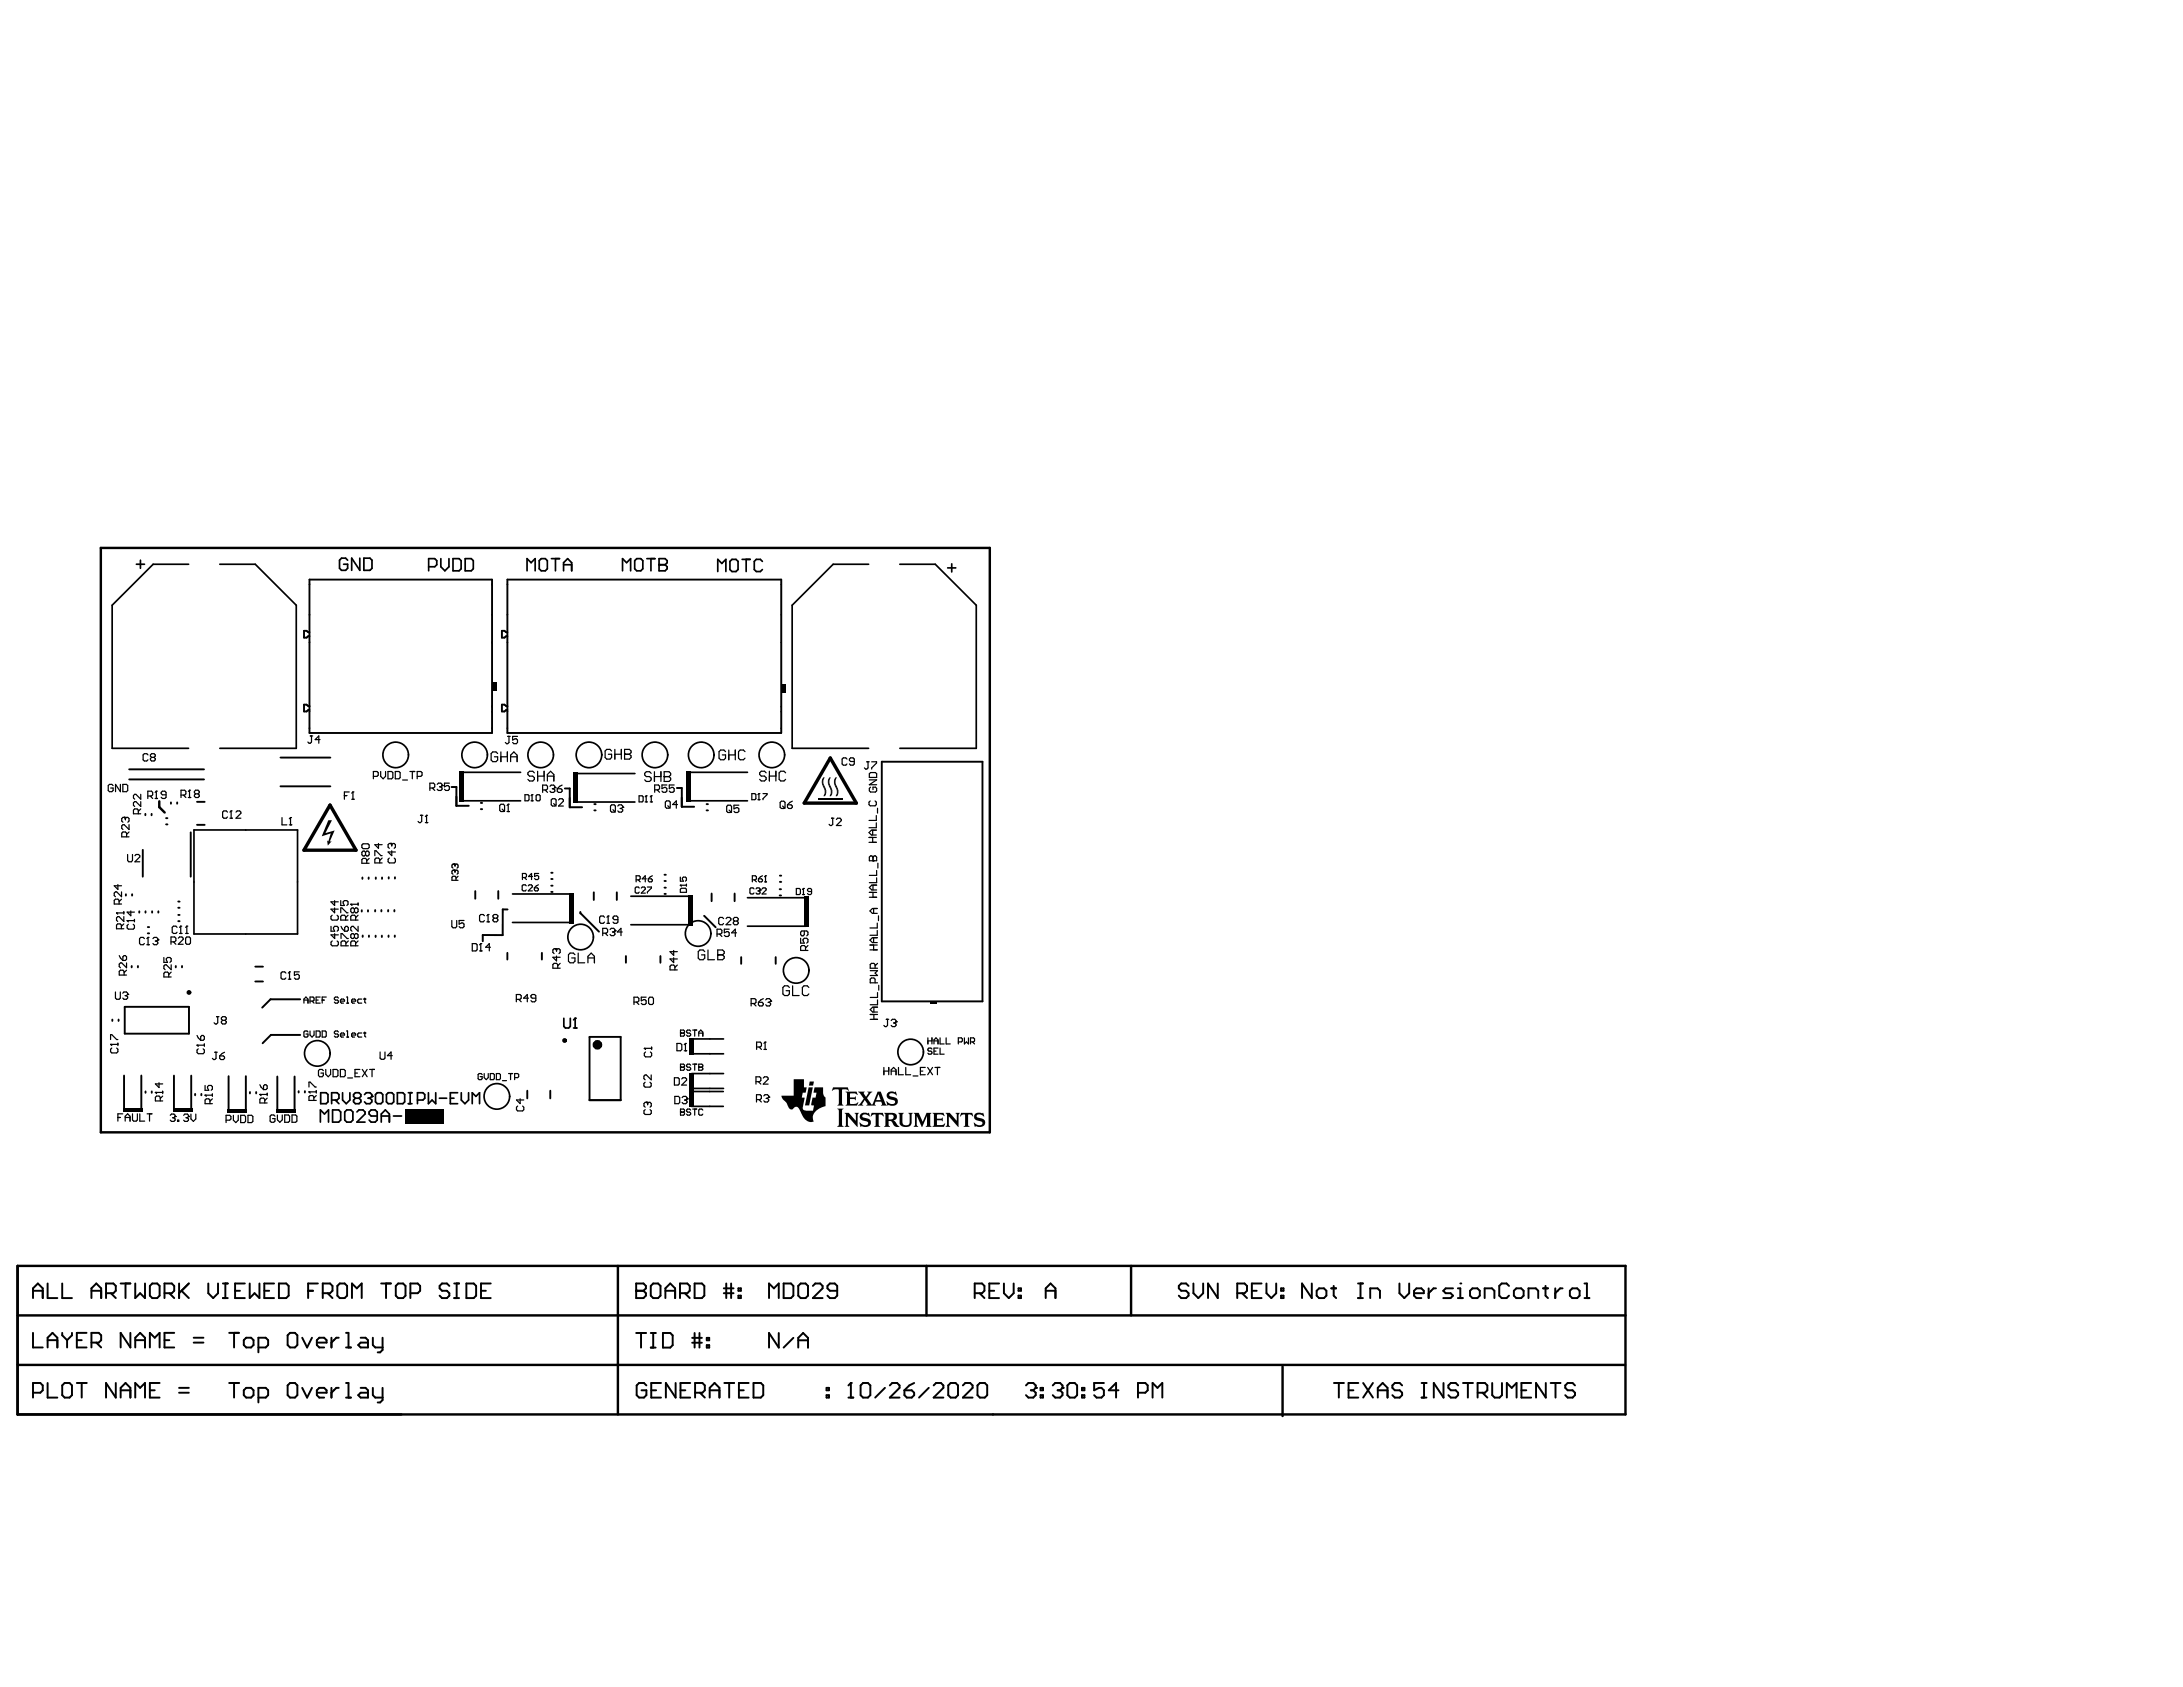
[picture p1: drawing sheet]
<svg xmlns="http://www.w3.org/2000/svg" width="279mm" height="216mm" viewBox="0 0 279 216" stroke-linecap="round" stroke-linejoin="round" font-family="sans-serif">
<g fill="none" stroke="#000" stroke-width=".31">
<path d="M12.9 70.1h113.8v74.8h-113.8zM20.4 102.6v.7l.7 .7M2.2 162v19h205.8v-19h-205.7v19M2.2 174.7h205.8M2.2 168.3h205.8M79.1 162v19M118.6 162v6.3M144.8 162v6.3M164.2 174.9v6.3"/>
<circle cx="24.2" cy="127" r=".15"/>
<circle cx="72.3" cy="133.2" r=".15"/>
</g>
<g fill="none" stroke="#000" stroke-width=".25">
<path d="M39.6 74.2h23.4v19.6h-23.4zM64.9 74.2h35.1v19.6h-35.1zM16.5 99.7h9.6M16.5 98.5h9.6M35.9 97h6.4M39.6 90.4h-.1l-.3-.2h-.3v.9h.3l.3-.2h.1M39.6 80.9h-.1l-.3-.2h-.3v.9h.3l.3-.2h.1M64.9 90.4h-.1l-.2-.2h-.4v.9h.4l.2-.2h.1M64.9 80.9h-.1l-.2-.2h-.4v.9h.4l.2-.2h.1M112.9 97.5h12.8v30.7h-12.8zM16.1 114.4v.2M16.9 114.4v.2"/>
<path d="M17.8 116.6v.2M18.3 108.8v3.4M18.6 104.2v.1M18.6 116.6v.2M18.9 119.4h.2M18.9 118.7h.2M19.4 104.2v.1M19.5 116.6v.2M20.3 116.6v.2M21.3 104.7h.1M21.3 105.5h.1M21.9 102.7v.2"/>
<path d="M22.7 102.7v.2M22.8 117.9h.2M22.8 117.1h.2M22.8 115.4h.2M22.8 116.2h.2M24.4 106.5v5.7M25.2 105.6h1M25.2 102.6h1M35.9 100.6h6.4M46.3 116.5v.2M46.4 112.3v.2M46.4 119.7v.2"/>
<path d="M47.1 116.5v.2M47.2 112.3v.2M47.2 119.7v.2M48 116.5v.1M48.1 119.7v.2M48.1 112.3v.2M48.8 116.5v.1M48.9 119.7v.2M48.9 112.3v.2M49.7 116.5v.1M49.7 119.7v.2M49.8 112.3v.1"/>
<path d="M50.5 116.5v.1M50.5 119.7v.2M50.5 112.3v.1M57.8 100.7h.6v2.4h1.6M60.8 114v1M61.5 102.8h.2M61.5 103.6h.2M63.8 114v1M65 116.4h-.7v3.3h-2.5v.8M70.6 114.1h.1M70.6 113.3h.1M70.6 112.5h.1"/>
<path d="M70.6 111.7h.1M72.3 100.9h.6v2.4h1.6M74.3 116.7v.2M74.3 116.9l2.4 2.3M76 114.2v1M76.1 102.9h.1M76.1 103.7h.1M78.9 114.2v1M85 114.4h.2M85 112.7h.2M85 112h.2M85 113.6h.2"/>
<path d="M86.6 100.8h.7v2.5h1.5M90.1 117.2l1.5 1.5M90.4 102.9h.2M90.4 103.7h.2M91.1 114.4v.9M94 114.4v.9M99.8 114.6h.2M99.8 113.8h.2M99.8 112.9h.2M99.8 112.1h.2M14.4 130.5v.2M15.2 130.5v.2"/>
<path d="M15.9 137.6v4.6M16 128.9h8.2v3.4h-8.2zM16.9 123.6v.2M17.7 123.6v.2M18.1 137.6v4.6M18.6 139.7v.2M19.4 139.7v.2M22.3 137.7v4.5M22.5 123.6v.2M23.3 123.6v.2M24.5 137.7v4.5M25 140v.2"/>
<path d="M25.8 140v.2M29.3 137.7v4.6M31.5 137.7v4.6M32 139.8v.1M32.7 125.6h1M32.7 123.7h1M32.8 139.8v.1M35.5 137.8v4.5M37.7 137.8v4.5M38.2 139.6v.2M38.4 132.4h-3.7l-1.1 1.1M38.4 127.9h-3.8l-1 1.1"/>
<path d="M39 139.6v.2M64.9 121.9v.9M67.5 139.6v1M69.4 121.9v.9M70.4 139.6v1M75.5 132.7h3.9v8.1h-3.9zM80.1 122.4v.8M84.5 122.4v.8M94.9 122.5v.8M99.3 122.5v.8M4.2 165.2h1.3M4.2 166.1v-1.2l.6-.6 .7 .6v1.2"/>
<path d="M4.2 170.6v1.8h1.3M4.2 178.2h1l.3-.3v-.6l-.3-.3h-1v1.9M6.1 164.3v1.8h1.2M6.1 172.4v-1.2l.6-.6 .6 .6v1.2M6.1 177v1.9h1.2M6.1 171.5h1.2M8 177.3l.3-.3h.6l.3 .3v1.3l-.3 .3h-.6l-.3-.3zM8 164.3v1.8h1.2M8 170.6v.3l.6 .6M8.6 171.5v.9M9.2 170.6v.3l-.6 .6M9.8 177h1.3"/>
<path d="M9.8 171.5h.7M10.5 177v1.9M11.1 170.6h-1.3v1.8h1.3M11.7 165.2h1.2M11.7 171.8h.9l.3-.3v-.6l-.3-.3h-.9v1.8M11.7 166.1v-1.2l.6-.6 .6 .6v1.2M12.3 171.8l.6 .6M13.6 165.5h.9l.3-.3v-.6l-.3-.3h-.9v1.8M14.2 165.5l.6 .6M14.8 177v1.9l-1.2-1.9v1.9M15.4 178.9v-1.3l.7-.6 .6 .6v1.3M15.4 177.9h1.3"/>
<path d="M15.4 164.3h1.3M16.1 164.3v1.8M16.7 170.6v1.8l-1.3-1.8v1.8M17.3 164.3v1.8l.6-.6 .7 .6v-1.8M17.3 172.4v-1.2l.6-.6 .7 .6v1.2M17.3 178.9v-1.9l.6 .6 .7-.6v1.9M17.3 171.5h1.3M19.2 177.9h.6M19.2 164.6l.3-.3h.6l.3 .3v1.2l-.3 .3h-.6l-.3-.3zM19.2 172.4v-1.8l.6 .6 .6-.6v1.8M20.4 177h-1.2v1.9h1.2M21.1 165.5h.9l.3-.3v-.6l-.3-.3h-.9v1.8"/>
<path d="M21.1 171.5h.6M21.7 165.5l.6 .6M22.3 170.6h-1.2v1.8h1.2M22.9 178.2h1.3M22.9 177.6h1.3M22.9 164.3v1.8M23.2 165.2l1 .9M24.2 164.3l-1.3 1.2M24.8 171.8h1.2M24.8 171.2h1.2M26.7 164.3v1.2l.6 .6 .6-.6v-1.2M28.5 166.1h.7"/>
<path d="M28.5 164.3h.7M28.8 164.3v1.8M29.3 177h1.3M29.3 170.6h1.3M30 170.6v1.8M30 177v1.9M30.1 165.2h.6M31.2 177.9l.3-.3h.6l.3 .3v.7l-.3 .3h-.6l-.3-.3zM31.2 171.5l.3-.3h.6l.3 .3v.6l-.3 .3h-.6l-.3-.3zM31.3 164.3h-1.2v1.8h1.2M32 164.3v1.8l.6-.6 .6 .6v-1.8M33.1 178.9h.9l.3-.3v-.7l-.3-.3h-.9v1.9"/>
<path d="M33.1 172.4h.9l.3-.3v-.6l-.3-.3h-.9v1.9M33.8 165.2h.7M35.1 164.3h-1.3v1.8h1.3M35.7 164.3h.9l.3 .3v1.2l-.3 .3h-.9zM36.8 177.3l.3-.3h.6l.4 .3v1.3l-.4 .3h-.6l-.3-.3zM36.8 170.9l.3-.3h.6l.4 .3v1.2l-.4 .3h-.6l-.3-.3zM38.7 177.6l.6 1.3 .6-1.3M38.7 171.2l.6 1.2 .6-1.2M39.4 165.2h.7M40.6 178.2h1.2v-.3l-.3-.3h-.6l-.3 .3v.7l.3 .3h.6M40.6 171.8h1.2v-.3l-.3-.3h-.6l-.3 .3v.6l.3 .3h.6M40.7 164.3h-1.3v1.8"/>
<path d="M41.3 165.5h.9l.4-.3v-.6l-.4-.3h-.9v1.8M41.9 165.5l.7 .6M42.4 171.2v1.2M42.4 177.6v1.3M43.2 164.6l.3-.3h.6l.3 .3v1.2l-.3 .3h-.6l-.3-.3zM43.4 177.6h-.4l-.6 .6M43.4 171.2h-.4l-.6 .6M44.3 177h.3v1.9M44.3 178.9h.6M44.3 172.4h.6M44.3 170.6h.3v1.8M45 166.1v-1.8l.7 .6 .6-.6v1.8"/>
<path d="M46.2 177.6h.6l.3 .3v1h-.9l-.4-.3 .4-.4h.9M46.2 171.2h.6l.3 .3v.9h-.9l-.4-.3 .4-.3h.9M47.7 177.6v1l.3 .3h1M47.7 171.2v.9l.3 .3h1M48.8 164.3h1.2M49 171.2v1.6l-.3 .3h-.4M49 177.6v1.6l-.3 .3h-.4M49.4 164.3v1.8M50.7 164.6l.3-.3h.6l.3 .3v1.2l-.3 .3h-.6l-.3-.3zM52.5 165.5h1l.3-.3v-.6l-.3-.3h-1v1.8M57.5 164.6l-.3-.3h-.6l-.3 .3v.3l.3 .3h.6l.3 .3v.3l-.3 .3h-.6l-.3-.3M58.1 166.1h.7"/>
<path d="M58.1 164.3h.7M58.4 164.3v1.8M59.7 164.3h.9l.3 .3v1.2l-.3 .3h-.9zM61.6 165.2h.6M62.8 164.3h-1.2v1.8h1.2M81.4 165.2h.1M81.4 165.2h1M81.4 164.3h1l.3 .3v.3l-.3 .3 .3 .3v.3l-.3 .3h-1zM81.4 170.6h1.3M82 170.6v1.9M82.7 177.3l-.3-.3h-.6l-.3 .3v1.3l.3 .3h.6l.3-.3v-.7h-.6M83.3 164.6l.3-.3h.6l.3 .3v1.2l-.3 .3h-.6l-.3-.3z"/>
<path d="M83.3 170.6h.6M83.3 172.5h.6M83.4 177.9h.6M83.6 170.6v1.9M84.6 177h-1.2v1.9h1.2M84.9 170.6h.9l.3 .3v1.3l-.3 .3h-.9zM85.2 165.2h1.2M85.2 166.1v-1.2l.6-.6 .6 .6v1.2M86.5 177v1.9l-1.3-1.9v1.9M87 165.5h1l.3-.3v-.6l-.3-.3h-1v1.8M87.1 177.9h.6M87.7 165.5l.6 .6"/>
<path d="M88.3 177h-1.2v1.9h1.2M88.6 171.8h1.2M88.6 171.2h1.2M88.9 164.3h.9l.3 .3v1.2l-.3 .3h-.9zM88.9 170.6v1.9M89 178.2h.9l.3-.3v-.6l-.3-.3h-.9v1.9M89.5 170.6v1.9M89.6 178.2l.6 .7M90.5 171.2h.3v.3h-.3zM90.5 172.2h.3v.3h-.3zM90.8 177.9h1.3M90.8 178.9v-1.3l.7-.6 .6 .6v1.3"/>
<path d="M92.6 165.5h1.3M92.6 164.9h1.3M92.7 177h1.2M93 164.3v1.8M93.3 177v1.9M93.6 164.3v1.8M94.5 164.9h.3v.3h-.3zM94.5 165.8h.3v.3h-.3zM94.6 177.9h.6M95.8 177h-1.2v1.9h1.2M96.4 177h1l.3 .3v1.3l-.3 .3h-1zM98.4 166.1v-1.8l.7 .6 .6-.6v1.8"/>
<path d="M99.7 170.6v1.9l-1.3-1.9v1.9M100.3 164.3h.9l.3 .3v1.2l-.3 .3h-.9zM101.5 171.2l-1.2 1.3M102.2 164.6l.3-.3h.6l.3 .3v1.2l-.3 .3h-.6l-.3-.3zM102.2 172.5v-1.3l.6-.6 .6 .6v1.3M102.2 171.5h1.2M104 164.6l.3-.3h.7l.3 .3v.3l-1.3 1.2h1.3M105.8 178.6h.3v.3h-.3zM105.8 177.6h.3v.3h-.3zM107.2 165.2h-1l-.3-.3v-.3l.3-.3h.6l.4 .3v1.2l-.4 .3h-.6l-.3-.3M108.6 178.9h.6M108.9 177h.1"/>
<path d="M108.9 177v1.9M108.9 177l-.3 .3M110.1 177.3l.4-.3h.6l.3 .3v1.3l-.3 .3h-.6l-.4-.3zM113.3 177.6l-1.3 1.3M113.9 177.3l.3-.3h.6l.3 .3v.3l-1.2 1.3h1.2M115.8 177.9h.9l.3 .3v.4l-.3 .3h-.6l-.3-.3zM117 177l-.6 .3-.6 .6M118.9 177.6l-1.3 1.3M119.5 177.3l.3-.3h.6l.3 .3v.3l-1.2 1.3h1.2M121.4 177.3l.3-.3h.6l.3 .3v1.3l-.3 .3h-.6l-.3-.3zM123.2 177.3l.3-.3h.7l.3 .3v.3l-1.3 1.3h1.3M124.8 165.5h.9l.3-.3v-.6l-.3-.3h-.9v1.8"/>
<path d="M125.1 177.3l.3-.3h.6l.4 .3v1.3l-.4 .3h-.6l-.3-.3zM125.4 165.5l.6 .6M126.6 165.2h.6M127.9 164.3h-1.3v1.8h1.3M128.5 164.3v1.2l.6 .6 .6-.6v-1.2M130.4 164.9h.3v.3h-.3zM130.4 165.8h.3v.3h-.3zM131.3 177.3l.3-.3h.6l.4 .3v.3M131.9 177.9h.3M132.2 177.9l.4 .3v.4l-.4 .3h-.6l-.3-.3M132.6 177.6h.1M132.6 177.6l-.4 .3"/>
<path d="M133.2 178.6h.3v.3h-.3zM133.2 177.6h.3v.3h-.3zM133.8 166.1v-1.2l.7-.6 .6 .6v1.2M133.8 165.2h1.3M134.7 177.3l.4-.3h.6l.3 .3v.3M135.4 177.9h.3M135.7 177.9l.3 .3v.4l-.3 .3h-.6l-.4-.3M136 177.6h.1M136 177.6l-.3 .3M136.6 177.3l.3-.3h.6l.4 .3v1.3l-.4 .3h-.6l-.3-.3zM138.5 178.6h.3v.3h-.3zM138.5 177.6h.3v.3h-.3z"/>
<path d="M141.3 177h-1.3v.9l.7-.3h.3l.3 .3v.7l-.3 .3h-.6l-.4-.3M143.2 177.9h-1.3l.9-.9v1.9M145.6 178.2h1l.3-.3v-.6l-.3-.3h-1v1.9M147.5 178.9v-1.9l.6 .6 .7-.6v1.9M152.1 164.6l-.3-.3h-.6l-.3 .3v.3l.3 .3h.6l.3 .3v.3l-.3 .3h-.6l-.3-.3M152.7 164.3v1.2l.7 .6 .6-.6v-1.2M155.9 164.3v1.8l-1.3-1.8v1.8M158.4 165.5h.9l.3-.3v-.6l-.3-.3h-.9v1.8M159 165.5l.6 .6M160.2 165.2h.6M161.5 164.3h-1.3v1.8h1.3M162.1 164.3v1.2l.6 .6 .6-.6v-1.2"/>
<path d="M164 164.9h.3v.3h-.3zM164 165.8h.3v.3h-.3zM167.9 164.3v1.8l-1.3-1.8v1.8M168.5 165.2l.3-.3h.7l.3 .3v.6l-.3 .3h-.7l-.3-.3zM170.4 164.9h.6M170.7 164.6v1.2l.3 .3M170.7 177h1.3M171.4 177v1.9M172.6 177.9h.6M173.8 166.1h.6M173.8 164.3h.6M173.8 177h-1.2v1.9h1.2"/>
<path d="M174.1 164.3v1.8M174.5 177l1.2 1.9M175.4 166.1v-1.2h.9l.3 .3v.9M175.7 177l-1.2 1.9M176.3 177.9h1.3M176.3 178.9v-1.3l.7-.6 .6 .6v1.3M179.1 164.3v1.2l.6 .6 .7-.6v-1.2M179.5 177.3l-.4-.3h-.6l-.3 .3v.3l.3 .3h.6l.4 .3v.4l-.4 .3h-.6l-.3-.3M181 165.5h1.2v-.3l-.3-.3h-.6l-.3 .3v.6l.3 .3h.6M181.9 177h.7M181.9 178.9h.7M182.3 177v1.9"/>
<path d="M182.9 164.9v1.2M183.8 164.9h-.3l-.6 .6M184.8 177v1.9l-1.3-1.9v1.9M186 164.9h-1l-.3 .3 .3 .3h.7l.3 .3-.3 .3h-1M186.6 166.1h.6M186.6 164.9h.3v1.2M186.6 177.3l-.3-.3h-.6l-.3 .3v.3l.3 .3h.6l.3 .3v.4l-.3 .3h-.6l-.3-.3M186.9 164.3h.1M187.2 177h1.3M187.9 177v1.9M188.5 164.9h.6l.3 .3v.6l-.3 .3h-.6l-.3-.3v-.6zM189.1 178.2h1l.3-.3v-.6l-.3-.3h-1v1.9"/>
<path d="M189.7 178.2l.7 .7M190 166.1v-1.2h1l.3 .3v.9M191 177v1.6l.3 .3h.6l.3-.3v-1.6M192.9 178.9v-1.9l.6 .6 .6-.6v1.9M193.1 164.6l-.3-.3h-.6l-.3 .3v1.2l.3 .3h.6l.3-.3M193.8 165.2l.3-.3h.6l.3 .3v.6l-.3 .3h-.6l-.3-.3zM194.7 177.9h.6M195.6 166.1v-1.2h1l.3 .3v.9M196 177h-1.3v1.9h1.3M197.5 164.9h.6M197.8 164.6v1.2l.3 .3M197.8 177v1.9l-1.2-1.9v1.9"/>
<path d="M198.5 177h1.2M199.1 164.9v1.2M199.1 177v1.9M200 164.9h-.3l-.6 .6M200.9 165.2l.3-.3h.7l.3 .3v.6l-.3 .3h-.7l-.3-.3zM201.6 177.3l-.3-.3h-.7l-.3 .3v.3l.3 .3h.7l.3 .3v.4l-.3 .3h-.7l-.3-.3M202.8 166.1h.6M202.8 164.3h.3v1.8"/>
</g>
<g fill="#000">
<path d="M105.4 99.5l.1 .1-.2 .3v.4l.4 .8v.5l-.2 .3-.1-.1 .1-.2v-.5l-.3-.8v-.4zM105.4 99.4l.1 .2-.1 .3v.4l.4 .8v.4l-.2 .4-.1-.1 .1-.3v-.4l-.3-.9v-.3zM106.1 99.5l.1 .1-.1 .3v.4l.4 .8v.5l-.2 .3-.1-.1 .1-.2v-.5l-.3-.8v-.4zM106.2 99.4l.1 .2-.1 .3v.4l.3 .8v.4l-.1 .4-.1-.1 .1-.3v-.4l-.4-.9v-.3zM106.9 99.5l.1 .1-.1 .3v.4l.3 .8v.5l-.1 .3-.1-.1 .1-.2v-.5l-.4-.8v-.4zM107 99.4l.1 .2-.2 .3v.4l.4 .8v.4l-.1 .4-.2-.1 .2-.3v-.4l-.4-.9v-.3zM42 105h.5l-.9 1.6 1.2-.3-.6 1.4h.3l-.5 .5-.1-.6 .1 .1 .3-1-1.1 .3zM101.6 138.1h1.3v1.1h.4l-.2 .6h-.4l-.1 .6v.1h.4l-.3 1.2 .1 .2 .1 .2h1.2l.1-.6-.4-.1v-.2l.2-.7h.4l.1-.6v-.1h-.4l.1-.6h1.1l.1 .8 .3 .5v1.1l-.9 .3-.5 .4-.3 .5 .1 .8h-.5l-.5-.3-.3-.3-.5-1.1-.2-.2h-.3l-.4 .3-.4-.1-.4-.8-.4-.4-.2-.3v-.2h1.6zM103.5 139.2h.5l-.4 2.3h-.6zM103.6 138.4h.6l-.1 .5h-.6zM106.6 139.2h1.9l.1 .4-.3-.2-.5 .1v1.8l.2 .2h-.8l.2-.3v-1.7l-.1-.1h-.5l-.3 .2zM108.2 139.7h1.4l.2 .4-.4-.2-.6 .1v.5l.6-.1a.1 .1 0 0 1 .2 0 .11 .11 0 0 1-.1 .2 .1 .1 0 0 1 .1 .1 .1 .1 0 0 1-.2 0h-.1h-.5v.5l.7 .1 .3-.3-.1 .5h-1.5l.2-.2v-1.4z"/>
<path d="M113.6 139.9l.4-.2 .5 .1 .1-.1h.1l.1 .5-.3-.2-.5-.1-.2 .1v.2l.8 .3 .2 .1 .1 .5-.2 .3-.3 .1h-.4l-.2-.1-.2 .1-.1-.6 .5 .4h.4l.2-.2-.1-.3-.9-.3-.1-.2zM107.2 141.9h.8l-.2 .2v1.9l.2 .2h-.8l.2-.2v-1.9zM108.1 142.4h.6l.8 1v-.8l-.1-.2h.5l-.1 .3v1.3a.11 .11 0 0 1 0 .1 .11 .11 0 0 1-.1 .1l-1.2-1.3v1.1l.2 .2h-.6l.2-.2v-1.4zM110.1 142.6l.4-.2h.4l.1 .1 .2-.1 .1 .5-.4-.3-.5 .1v.2l.1 .1 .6 .2 .3 .2 .1 .4-.2 .3-.4 .1-.6-.1-.2 .1-.1-.6 .3 .3 .3 .1h.3l.2-.2-.1-.2-.7-.2-.2-.2-.1-.4zM111.6 142.4h1.4l.1 .5-.2-.2h-.4v1.3l.2 .2h-.8l.2-.2v-1.4h-.4l-.3 .3zM115 142.4h.7l-.2 .3v.9l.1 .3 .2 .1h.4l.2-.2v-1.2l-.2-.2h.6l-.1 .2v1.1l-.2 .4-.3 .1h-.5l-.5-.2-.1-.2v-1.2zM116.9 142.4h.7l.5 1.2 .5-1.2h.6l-.1 .2v1.4l.1 .2h-.7l.1-.2v-1.2l-.6 1.4-.7-1.4v1.2l.2 .2h-.6l.2-.2v-1.4zM119.4 142.4h1.4l.1 .5-.4-.3-.6 .1v.5h.6l.1-.1a.1 .1 0 0 1 .1 0 .1 .1 0 0 1 0 .2 .1 .1 0 0 1 0 .1 .1 .1 0 0 1-.1 0h-.7v.5l.7 .1 .4-.2-.2 .4h-1.4l.1-.2v-1.4zM121 142.4h.6l.8 1 .1-.8-.2-.2h.5l-.1 .3v1.3a.1 .1 0 0 1 0 .2 .1 .1 0 0 1-.1 0l-1.2-1.3v1.1l.2 .2h-.6l.2-.3v-1.2zM123 142.4h1.4l.2 .5-.3-.2h-.4v1.3l.2 .2h-.8l.2-.2v-1.3l-.3-.1-.3 .3zM124.8 142.6l.3-.2 .6 .1 .2-.1 .1 .5-.4-.3h-.4l-.2 .1v.2l.8 .3 .2 .2 .1 .4-.2 .3-.4 .1-.6-.1-.2 .1-.1-.6 .6 .4h.4l.1-.2v-.2l-.1-.1-.6-.1-.3-.2v-.4z"/>
<path d="M109.8 139.7h.9l-.2 .2 .3 .5 .3-.5-.1-.2h.6l-.6 .8 .6 .9 .2-.3 .5-1.4h.4l.6 1.5 .2 .3h-.7l.1-.1-.1-.4h-.7l-.1 .4 .1 .1h-1.2l.1-.2-.3-.5-.3 .5 .1 .2h-.7l.3-.3 .4-.6-.4-.6zM112.4 140l-.3 .8h.6z"/>
<path d="M113.2 142.4h1.1l.4 .2 .1 .2v.3l-.1 .2-.4 .1 .3 .2 .2 .3 .3 .3h-.4l-.2-.1-.4-.6h-.4v.5l.2 .2h-.7l.1-.2v-1.4zM113.8 142.6l-.1 .7h.4l.2-.2 .1-.2-.1-.2z"/>
</g>
<g fill="none" stroke="#000" stroke-width=".22">
<path d="M17.5 72.2h1M18 71.7v1M24.1 72.2h-4.5l-5.2 5.3v18.3h9.7M28.1 72.2h4.6l5.2 5.3v18.3h-9.8M44.5 71.7l-.3-.3h-.5l-.2 .3v1l.2 .3h.5l.3-.3v-.5h-.5M46.1 71.4v1.6l-1.1-1.6v1.6M46.6 71.4h.7l.3 .3v1l-.3 .3h-.7zM54.9 72.5h.7l.3-.2v-.5l-.3-.3h-.7v1.6M56.4 71.5v1l.5 .6 .6-.6v-1M58 71.5h.8l.2 .3v1l-.2 .3h-.8zM59.5 71.5h.8l.3 .3v1l-.3 .3h-.8zM67.5 73.1v-1.6l.5 .5 .5-.5v1.6"/>
<path d="M69 71.8l.3-.3h.5l.3 .3v1l-.3 .3h-.5l-.3-.3zM70.6 71.5h1M71.1 71.5v1.6M72.1 73.1v-1.1l.6-.5 .5 .5v1.1M72.1 72.3h1.1M79.7 73.1v-1.6l.5 .5 .5-.5v1.6M81.2 71.8l.3-.3h.5l.3 .3v1l-.3 .3h-.5l-.3-.3zM82.8 71.5h1M83.3 71.5v1.6M84.4 72.3h.1M84.4 71.5h.7l.3 .3v.2l-.3 .3 .3 .2v.3l-.3 .3h-.7zM84.4 72.3h.7"/>
<path d="M91.9 73.1v-1.5l.5 .5 .5-.5v1.5M93.4 71.8l.3-.2h.5l.3 .2v1.1l-.3 .2h-.5l-.3-.2zM95 71.6h1M95.5 71.6v1.5M97.6 71.8l-.3-.2h-.5l-.3 .2v1.1l.3 .2h.5l.3-.2M111.2 72.2h-4.6l-5.2 5.3v18.3h9.8M115.2 72.2h4.5l5.3 5.3v18.3h-9.8M121.3 72.7h1M121.8 72.2v1M59.1 98.8h7.5M73.8 99h7.5M88.2 98.8h7.5"/>
<path d="M24.8 106.2h13.3v13.3h-13.3zM59.1 102.5h7.5M65.6 118.1h7.5M65.6 114.4h7.5M73.8 102.6h7.5M80.7 118.3h7.6M80.7 114.7h7.6M88.2 102.5h7.5M95.7 118.5h7.5M95.7 114.9h7.5M104.7 102.2h3.1M41 139.8h.7l.3 .3v.9l-.3 .2h-.7z"/>
<path d="M43.8 139.8v1l.5 .4 .5-.4v-1M50.9 139.8h.7l.2 .3v.9l-.2 .2h-.7zM52.3 139.8h.4M52.5 139.8v1.4M54.8 139.8v1.4l.5-.4 .5 .4v-1.4M58.6 139.8h-1v1.4h1M59 139.8v1l.5 .4 .5-.4v-1M72.2 130.3v1.1l.2 .2h.4l.2-.2v-1.1M73.4 131.6h.4M73.6 130.3h.1M73.6 130.3v1.3M73.6 130.3l-.2 .2"/>
<path d="M88.5 139.7h4.1M88.5 139.3h4.1M88.5 137.4h4.1M88.5 134.9h4.1M88.5 133h4.1M41 143.6v-1.6l.5 .6 .5-.6v1.6M42.4 140.8h.7l.3-.3v-.4l-.3-.3h-.7v1.4M42.6 142h.7l.3 .3v1l-.3 .3h-.7zM42.9 140.8l.5 .4M44.1 142.3l.3-.3h.5l.3 .3v1l-.3 .3h-.5l-.3-.3zM45.5 140.5l-.2 .3v.2l.2 .2h.5l.2-.2v-.2l-.2-.3M45.5 140.5l-.2-.2v-.2l.2-.3h.5l.2 .3v.2l-.2 .2"/>
<path d="M45.5 140.5h.5M45.7 142.3l.2-.3h.6l.2 .3v.3l-1 1h1M46.7 140.1l.2-.3h.5l.2 .3v.2M47.1 140.5h.3M47.4 140.5l.2 .3v.2l-.2 .2h-.5l-.2-.2M47.6 140.3h.1M47.6 140.3l-.2 .2M48.1 140.1l.2-.3h.5l.2 .3v.9l-.2 .2h-.5l-.2-.2zM48.3 142.8h-.8l-.3-.2v-.3l.3-.3h.5l.3 .3v1l-.3 .3h-.5l-.3-.3M48.8 142.8h1M48.8 143.6v-1l.5-.6 .5 .6v1M49.5 140.1l.2-.3h.5l.2 .3v.9l-.2 .2h-.5l-.2-.2z"/>
<path d="M50.4 142.8h1M52.3 141.2h.4M53.4 140.8h.7l.3-.3v-.4l-.3-.3h-.7v1.4M56.2 140.5h1M57.6 140.5h.5M60.4 141.2v-1.4l.5 .5 .5-.5v1.4M88.5 141.6h4.1"/>
<circle cx="50.6" cy="96.6" r="1.64"/>
<circle cx="60.7" cy="96.6" r="1.64"/>
<circle cx="69.2" cy="96.6" r="1.64"/>
<circle cx="75.4" cy="96.6" r="1.64"/>
<circle cx="83.8" cy="96.6" r="1.64"/>
<circle cx="89.7" cy="96.6" r="1.64"/>
<circle cx="98.8" cy="96.6" r="1.64"/>
<circle cx="74.3" cy="119.9" r="1.64"/>
<circle cx="89.4" cy="119.5" r="1.64"/>
<circle cx="40.6" cy="134.8" r="1.64"/>
<circle cx="101.9" cy="124.2" r="1.64"/>
<circle cx="116.6" cy="134.6" r="1.64"/>
<circle cx="63.6" cy="140.3" r="1.64"/>
</g>
<path d="M106.3 97l3.3 5.8h-6.7zM42.2 103l3.4 5.8h-6.7z" fill="none" stroke="#000" stroke-width=".44"/>
<g fill="#000">
<path d="M63 87.3h.6v1.1h-.6z" fill-rule="evenodd"/>
<path d="M100 87.5h.6v1.2h-.6z" fill-rule="evenodd"/>
<path d="M58.7 98.7h.6v3.9h-.6z" fill-rule="evenodd"/>
<path d="M73.3 98.9h.7v3.9h-.7z" fill-rule="evenodd"/>
<path d="M72.9 114.3h.6v3.9h-.6z" fill-rule="evenodd"/>
<path d="M87.8 98.7h.6v3.9h-.6z" fill-rule="evenodd"/>
<path d="M88 114.6h.7v3.9h-.7z" fill-rule="evenodd"/>
<path d="M103 114.8h.6v3.8h-.6z" fill-rule="evenodd"/>
<path d="M88.2 137.3h.6v2.1h-.6z" fill-rule="evenodd"/>
<path d="M88.2 132.9h.6v2.1h-.6z" fill-rule="evenodd"/>
<path d="M119.1 128.2h.8v.3h-.8z" fill-rule="evenodd"/>
<path d="M15.8 141.8h2.4v.5h-2.4z" fill-rule="evenodd"/>
<path d="M22.1 141.8h2.5v.5h-2.5z" fill-rule="evenodd"/>
<path d="M29.1 141.9h2.5v.5h-2.5z" fill-rule="evenodd"/>
<path d="M35.4 141.9h2.4v.5h-2.4z" fill-rule="evenodd"/>
<path d="M51.9 141.9h4.9v1.9h-4.9z" fill-rule="evenodd"/>
<path d="M88.2 139.6h.6v2.1h-.6z" fill-rule="evenodd"/>
</g>
<g fill="none" stroke="#000" stroke-width=".16">
<path d="M18.9 96.6l-.1-.1h-.3l-.2 .1v.6l.2 .2h.3l.1-.2M19.4 96.9l-.1-.1v-.2l.1-.1h.3l.2 .1v.2l-.2 .1M19.4 96.9l-.1 .2v.1l.1 .2h.3l.2-.2v-.1l-.2-.2M19.4 96.9h.3M39.7 94.2h.3M39.9 94.2v.8l-.2 .1h-.1l-.2-.1M41 94.7h-.7l.5-.5v.9M47.8 99.4h.5l.1-.2v-.3l-.1-.2h-.5v1M48.7 98.7v.7l.3 .3 .3-.3v-.7M49.7 98.7h.4l.2 .2v.6l-.2 .2h-.4zM50.6 98.7h.5l.1 .2v.6l-.1 .2h-.5zM51.5 99.8h.7"/>
<path d="M52.5 98.7h.6M52.8 98.7v1M53.4 99.4h.5l.1-.2v-.3l-.1-.2h-.5v1M63.7 96.4l-.2-.2h-.4l-.2 .2v.9l.2 .2h.4l.2-.2v-.4h-.4M64.1 96.9h.8M64.1 96.2v1.3M64.9 96.2v1.3M65 94.2h.3M65.1 94.2v.8l-.1 .2h-.2l-.1-.2M65.4 97.5v-.9l.4-.4 .4 .4v.9M65.4 96.9h.8M66.2 94.2h-.6v.5l.5-.1 .1 .1v.3l-.1 .2h-.3l-.2-.2"/>
<path d="M68.4 98.9l-.2-.2h-.4l-.2 .2v.2l.2 .2h.4l.2 .2v.2l-.2 .3h-.4l-.2-.3M68.8 99.3h.8M68.8 98.7v1.3M69.6 98.7v1.3M70.1 99.3h.8M70.1 100v-.9l.4-.4 .4 .4v.9M78.3 96.1l-.2-.2h-.4l-.3 .2v.8l.3 .3h.4l.2-.3v-.4h-.4M78.7 96.5h.8M78.7 95.9v1.3M79.5 95.9v1.3M79.9 96.5h.1M79.9 95.9h.7l.2 .2v.2l-.2 .2 .2 .2v.2l-.2 .3h-.7z"/>
<path d="M79.9 96.5h.7M83.3 99l-.2-.2h-.4l-.2 .2v.2l.2 .2h.4l.2 .2v.2l-.2 .2h-.4l-.2-.2M83.8 99.4h.8M83.8 98.8v1.2M84.6 98.8v1.2M85 99.4h.1M85 98.8h.6l.2 .2v.2l-.2 .2 .2 .2v.2l-.2 .2h-.6zM85 99.4h.6M92.9 96.2l-.2-.2h-.5l-.2 .2v.8l.2 .2h.5l.2-.2v-.4h-.5M93.3 96.6h.8M93.3 96v1.2M94.1 96v1.2"/>
<path d="M95.4 96.2l-.3-.2h-.4l-.2 .2v.8l.2 .2h.4l.3-.2M98.1 98.9l-.2-.2h-.5l-.2 .2v.2l.2 .2h.5l.2 .2v.2l-.2 .2h-.5l-.2-.2M98.5 99.3h.8M98.5 98.7v1.2M99.3 98.7v1.2M100.6 98.9l-.3-.2h-.4l-.2 .2v.8l.2 .2h.4l.3-.2M108.4 97.1l-.2-.1h-.3l-.1 .1v.7l.1 .1h.3l.2-.1M109.3 97.5h-.4l-.2-.2v-.2l.2-.1h.3l.1 .1v.7l-.1 .1h-.3l-.2-.1M110.9 97.5h.4M111.1 97.5v.8l-.2 .1h-.1l-.2-.1M111.3 99l.1-.1h.6l.2 .1v.5h-.9zM111.3 99.8h.9l-.9 .6h.9"/>
<path d="M111.6 97.5h.6v.1l-.6 .7v.1M14.5 100.5l-.2-.1h-.3l-.1 .1v.7l.1 .1h.3l.2-.1v-.3h-.3M14.9 116.8h.1M14.9 116.8h.9M14.9 116.8l.2 .2M15.1 113.2v.6l-.5-.4h1M15.2 115.7v-.5l-.1-.1h-.3l-.2 .1v.5h1M15.4 100.4v.9l-.6-.9v.9M15.5 118.9v-.5l-.1-.2h-.3l-.2 .2v.5h.9M15.6 114.1v.7l-.7-.7h-.1l-.2 .2v.3l.2 .2M15.6 115.1l-.4 .3M15.7 100.4h.5l.1 .1v.7l-.1 .1h-.5z"/>
<path d="M15.8 117.3v.6l-.6-.6h-.1l-.2 .2v.3l.2 .1M15.8 118.2l-.3 .4M15.8 116.7v.3M15.9 104.6h.1M15.9 104.6h-.2l-.1 .2v.3l.1 .1M15.9 104.6l.1 .2M16 104.8l.2-.2h.2l.1 .2v.3l-.1 .1M16 104.8v.1M16.2 107.1v-.5l-.2-.1h-.3l-.1 .1v.5h.9M16.3 117.8h.1M16.3 117.8h.9M16.3 117.8l.1 .2"/>
<path d="M16.3 109.4v.7l.2 .2h.3l.2-.2v-.7M16.4 118.3l-.1 .1v.4l.1 .1h.7l.1-.1v-.4l-.1-.1M16.5 105.5v.7l-.6-.7h-.2l-.1 .2v.3l.1 .2M16.5 106.5l-.3 .3M16.7 116.6v.6l-.4-.5h.9M17.2 117.7v.3M17.3 109.5l.1-.1h.3l.2 .1v.2l-.6 .6h.6M17.7 104.1v-.4l-.2-.2h-.3l-.1 .2v.4h.9M18 101.7v.6l-.6-.6h-.2l-.1 .1v.3l.1 .2M18 102.6v.6l-.6-.6h-.2l-.1 .1v.4l.1 .1M18 103.5l-.3 .3M18.9 101.9h.5l.1-.2v-.3l-.1-.1h-.5v.9"/>
<path d="M18.9 120h.1M18.9 120v.9M18.9 120l-.1 .1M19.2 101.9l.3 .3M19.9 102.2h.3M20 101.3h.1M20 101.3l-.1 .1M20 101.3v.9M21.3 101.7h-.5l-.2-.1v-.2l.2-.1h.3l.2 .1v.6l-.2 .2h-.3l-.2-.2M22.7 118.7l-.2-.2h-.3l-.2 .2v.6l.2 .2h.3l.2-.2M23 119.5h.3M23.1 118.5h.1"/>
<path d="M23.1 118.5v1M23.1 118.5l-.1 .2M23.2 101.8h.4l.2-.2v-.3l-.2-.2h-.4v1M23.5 101.8l.3 .3M23.8 119.5h.3M23.9 118.5h.1M23.9 118.5v1M23.9 118.5l-.1 .2M24.1 102.1h.3M24.3 101.1h.1M24.3 101.1l-.2 .2M24.3 101.1v1"/>
<path d="M25 101.6l-.1-.2v-.1l.1-.2h.3l.2 .2v.1l-.2 .2M25 101.6l-.1 .2v.1l.1 .2h.3l.2-.2v-.1l-.2-.2M25 101.6h.3M29.1 103.9l-.1-.1h-.4l-.1 .1v.7l.1 .1h.4l.1-.1M29.4 104.7h.3M29.6 103.8h.1M29.6 103.8v.9M29.6 103.8l-.2 .1M30.2 103.9l.2-.1h.3l.1 .1v.2l-.6 .6h.6M36.1 104.6v1h.6M37 105.6h.3M37.2 104.6h.1"/>
<path d="M37.2 104.6v1M37.2 104.6l-.2 .2M42.4 118.6v.6h.4l-.1-.3v-.2l.1-.1h.3l.2 .1v.3l-.2 .2M42.5 117.1l-.1 .2v.3l.1 .2h.6l.2-.2v-.3l-.2-.2M42.8 116.2v.6l-.4-.4h.9M42.8 115.3v.6l-.4-.5h.9M42.8 119.5v.6l-.4-.5h.9M43.6 116.8v-.6h.2l.6 .6h.1M43.6 115.3v.6h.5l-.2-.3v-.2l.2-.1h.3l.1 .1v.3l-.1 .2M43.6 118.6l.5 .6M44.1 101.8h.3M44.1 118.7l.2-.1h.1l.2 .1v.3l-.2 .2h-.3z"/>
<path d="M44.2 117.8v-.5l-.1-.2h-.3l-.2 .2v.5h.9M44.5 117.1l-.3 .3M44.7 101.4h-.6v.9M44.9 115.7h.1M44.9 115.7h.9M44.9 115.7l.2 .2M45 102.3h.3M45.2 101.4h.1M45.2 101.4v.9M45.2 101.4l-.2 .1M45.4 116.4l-.2-.2h-.1l-.2 .2v.3l.2 .1h.1l.2-.1M45.4 116.4l.1-.2h.2l.1 .2v.3l-.1 .1h-.2l-.1-.1"/>
<path d="M45.4 119.6l-.2-.1h-.1l-.2 .1v.4l.2 .1h.1l.2-.1M45.4 119.6l.1-.1h.2l.1 .1v.4l-.1 .1h-.2l-.1-.1M45.4 116.4v.3M45.4 119.6v.4M45.5 117.8v-.5l-.1-.2h-.3l-.2 .2v.5h.9M45.8 117.1l-.3 .3M45.8 118.6v.6l-.6-.6h-.1l-.2 .1v.3l.2 .2M45.8 115.6v.3M46.3 108.1l.2-.1h.6l.2 .1v.4l-.2 .1h-.6l-.2-.1zM46.8 109.1l-.2-.2h-.1l-.2 .2v.3l.2 .1h.1l.2-.1M46.8 109.1l.1-.2h.2l.2 .2v.3l-.2 .1h-.2l-.1-.1M46.8 109.1v.3"/>
<path d="M46.9 110.5v-.5l-.1-.1h-.3l-.2 .1v.5h1M47.3 109.9l-.4 .3M48 109.5v-.6h.1l.7 .6h.1M48.4 107.9v.7l-.4-.5h.9M48.6 110.4v-.4l-.2-.2h-.3l-.1 .2v.4h.9M48.9 109.8l-.3 .3M49.8 109.8l-.1 .2v.3l.1 .1h.7l.1-.1v-.3l-.1-.2M50 107.9h.1M50 107.9l.1 .2M50 107.9h-.2l-.1 .2v.3l.1 .2M50.1 108.1l.2-.2h.2l.1 .2v.3l-.1 .2M50.1 108.9v.6l-.4-.5h.9"/>
<path d="M50.1 108.1v.2M53.8 104.3h.3M54 104.3v.8l-.2 .2h-.1l-.2-.2M54.4 105.3h.4M54.6 104.3h.1M54.6 104.3v1M54.6 104.3l-.2 .2M55 100.9h.5l.1-.2v-.3l-.1-.2h-.5v1M55.3 100.9l.3 .3M56 100.4l.1-.2h.3l.2 .2v.1M56.3 100.7h.1M56.4 100.7l.2 .2v.1l-.2 .2h-.3l-.1-.2"/>
<path d="M56.6 100.5h.1M56.6 100.5l-.2 .2M57.5 100.2h-.6v.5l.3-.2h.2l.1 .2v.3l-.1 .2h-.4l-.1-.2M57.8 117.8v.8l.2 .1h.3l.2-.1v-.8M58.1 111.4h.1M58.1 110.6h.1M58.1 110.6l-.3 .1v.3l.2 .1M58.1 111.4l-.3 .1v.3l.2 .1M58.1 111.4l.1 .1M58.1 110.6l.1 .1M58.2 111.5l.2-.1 .2 .1v.3l-.1 .1M58.2 110.7v.1"/>
<path d="M58.2 111.5v.1M58.2 110.7l.2-.1 .2 .1v.3l-.1 .1M58.4 112.7v-.4l-.2-.2h-.2l-.2 .2v.4h.8M58.6 112.1l-.2 .3M59.4 117.8h-.6v.5l.3-.2h.1l.2 .2v.3l-.2 .1h-.3l-.1-.1M62 117.2l-.2-.2h-.3l-.1 .2v.6l.1 .2h.3l.2-.2M62.3 118h.3M62.5 117h.1M62.5 117v1M62.5 117l-.2 .2M63.2 117.5l-.1-.1v-.2l.1-.2h.4l.1 .2v.2l-.1 .1M63.2 117.5l-.1 .2v.1l.1 .2h.4l.1-.2v-.1l-.1-.2"/>
<path d="M63.2 117.5h.4M64.1 102.9h.3l.2 .2v.6l-.2 .2h-.3l-.1-.2v-.6zM64.3 103.6l.3 .3M64.9 103.9h.3M65 102.9h.1M65 102.9v1M65 102.9l-.1 .2M66.9 112.3h.4l.1-.1v-.3l-.1-.1h-.4v.8M67.1 112.3l.3 .3M67.2 101.7h.4l.1 .1v.6l-.1 .1h-.4zM67.4 113.4l-.2-.2h-.2l-.2 .2v.5l.2 .1h.2l.2-.1M67.6 113.4l.1-.2h.3l.1 .2v.1l-.5 .5h.5"/>
<path d="M68 102.5h.2M68.1 101.7h.1M68.1 101.7v.8M68.1 101.7l-.1 .1M68.2 112.2h-.6l.4-.4v.8M68.4 113.6h.4l.1 .3-.1 .1h-.3l-.1-.1zM68.6 101.8l.1-.1h.3l.1 .1v.6l-.1 .1h-.3l-.1-.1zM68.9 113.2l-.5 .4M68.9 111.8h-.5v.4l.3-.2 .2 .2v.2l-.1 .2h-.2l-.2-.2M69.5 101.1h.4l.2-.2v-.3l-.2-.1h-.4v.9M69.8 101.1l.3 .3M70.4 100.6l.1-.1h.4l.1 .1v.2"/>
<path d="M70.6 102.4l.1-.2h.3l.2 .2v.6l-.2 .2h-.3l-.1-.2zM70.7 100.9h.2M70.9 100.9l.1 .2v.2l-.1 .1h-.4l-.1-.1M70.9 102.8l.3 .4M71 100.8h.1M71 100.8l-.1 .1M71.3 100.9h.5l.1 .2v.2l-.1 .1h-.3l-.2-.1zM71.5 102.4l.1-.2h.4l.1 .2v.1l-.6 .7h.6M71.9 100.5l-.6 .4M77.1 119.4h.5l.2-.1v-.3l-.2-.2h-.5v.9M77.4 117.4l-.2-.2h-.3l-.2 .2v.6l.2 .2h.3l.2-.2M77.5 119.4l.3 .3"/>
<path d="M77.7 118.2h.3M77.8 117.2h.1M77.8 117.2v1M77.8 117.2l-.1 .2M78.1 119l.1-.2h.3l.2 .2v.1M78.1 103.2l.2-.2h.3l.2 .2v.6l-.2 .1h-.3l-.2-.1zM78.4 119.3h.1M78.4 103.6l.4 .3M78.5 119.3l.2 .1v.2l-.2 .1h-.3l-.1-.1M78.7 119.1h.1M78.7 119.1l-.2 .2M79.1 103.2l.1-.2h.3l.2 .2v.1"/>
<path d="M79.1 117.7h-.5l-.1-.2v-.1l.1-.2h.3l.2 .2v.6l-.2 .2h-.3l-.1-.2M79.4 103.5h.1M79.5 103.5l.2 .1v.2l-.2 .1h-.3l-.1-.1M79.6 119.3h-.6l.5-.5v.9M79.7 103.3h.1M79.7 103.3l-.2 .2M81.4 112.6h.4l.1-.1v-.3l-.1-.1h-.4v.8M81.7 112.6l.2 .3M81.8 101.8h.4l.1 .2v.5l-.1 .1h-.4zM81.8 113.7l-.1-.2h-.3l-.1 .2v.5l.1 .1h.3l.1-.1M82.1 113.7l.1-.2h.3l.1 .2v.1l-.5 .5h.5M82.6 102.6h.2"/>
<path d="M82.7 101.8h.1M82.7 101.8v.8M82.7 101.8l-.1 .2M82.7 112.5h-.5l.4-.4v.8M82.9 113.5h.5v.2l-.5 .5v.1M83 112.5h.4l.1 .2-.1 .2h-.3l-.1-.2zM83.2 102.6h.3M83.4 101.8h.1M83.4 101.8v.8M83.4 101.8l-.2 .2M83.5 112.1l-.5 .4M83.8 101.1h.5l.1-.2v-.3l-.1-.1h-.5v.9"/>
<path d="M84.1 101.1l.3 .3M85.2 102.7l.1-.2h.3l.2 .2v.6l-.2 .1h-.3l-.1-.1zM85.3 100.5h-.6v.4l.3-.1h.2l.1 .1v.3l-.1 .2h-.3l-.2-.2M85.5 103.1l.3 .3M86.3 100.5h-.6v.4l.4-.1 .2 .1v.3l-.2 .2h-.3l-.1-.2M86.7 103h-.6l.5-.5v.9M87.1 113.3h.1M87.1 112.3v.5h.4l-.2-.4 .2-.1h.2l.2 .1v.2l-.2 .2M87.1 113.8l.1-.1h.5l.2 .1v.4h-.8zM87.1 113.3h.8M87.1 113.3l.1 .1M87.9 113.2v.2"/>
<path d="M91.8 119.5h.4l.2-.1v-.3l-.2-.2h-.4v.9M92.1 119.5l.3 .3M92.6 117.6l-.1-.2h-.4l-.1 .2v.6l.1 .1h.4l.1-.1M92.9 117.6l.2-.2h.3l.1 .2v.1l-.6 .6h.6M93 103.2l.2-.2h.3l.1 .2v.6l-.1 .2h-.3l-.2-.2zM93.3 103.7l.3 .3M93.3 118.9h-.6v.5l.3-.2h.2l.1 .2v.3l-.1 .1h-.3l-.2-.1M94 117.9l-.1-.2v-.1l.1-.2h.3l.2 .2v.1l-.2 .2M94 117.9l-.1 .1v.2l.1 .1h.3l.2-.1v-.2l-.2-.1M94 117.9h.3M94.3 119.4h-.7l.5-.5v.9M94.6 103h-.7v.5l.4-.1h.1l.2 .1v.3l-.2 .2h-.3l-.2-.2"/>
<path d="M96.2 101.6h.4l.1 .1v.5l-.1 .1h-.4zM96.3 112.6h.4l.1-.1v-.3l-.1-.1h-.4v.8M96.5 113.8l-.1-.2h-.3l-.1 .2v.5l.1 .1h.3l.1-.1M96.6 112.6l.2 .3M96.8 113.8l.1-.2h.3l.1 .3M97 102.3h.3M97 114h.2M97.1 112.5h.4l.1 .2-.1 .2h-.3l-.1-.2zM97.1 101.6h.1M97.1 101.6l-.1 .1M97.1 101.6v.7M97.2 114l.1 .2-.1 .2h-.3l-.1-.1"/>
<path d="M97.3 113.9h.1M97.3 113.9l-.1 .1M97.5 113.8l.2-.2h.2l.2 .2v.1l-.6 .5h.6M97.6 112.1l-.5 .4M97.7 101.6h.5v.1l-.5 .5v.1M97.8 112.9h.3M98 112.1h.1M98 112.1v.8M98 112.1l-.2 .1M99.9 102.7l.1-.2h.3l.2 .2v.6l-.2 .2h-.3l-.1-.2zM100.2 103.2l.3 .3M100.8 103h.5l.1 .2v.1l-.1 .2h-.4l-.1-.2z"/>
<path d="M101.4 102.5l-.6 .5M101.9 113.7h.4l.1 .1v.6l-.1 .1h-.4zM102.7 114.5h.3M102.8 113.7h.1M102.8 113.7v.8M102.8 113.7l-.1 .1M102.9 119.1v.5l-.1 .2h-.2l-.1-.2v-.3l.1-.2h.7l.1 .2v.3l-.1 .2M103.9 114.1h-.4l-.1-.1 .1-.3h.2l.2 .1v.6l-.2 .1h-.2l-.1-.1M106.4 104.7h.3M106.6 104.7v.8l-.2 .1h-.1l-.2-.1M107 104.9l.2-.2h.3l.2 .2v.1l-.7 .6h.7M111.2 107.8h1"/>
<path d="M111.2 107.2h1M111.3 109.7l.1-.2h.2l.1 .2 .2-.2h.1l.2 .2v.5h-.9zM111.3 114.2h.9M111.3 114.8h.9M111.4 102.5l-.2 .2v.3l.2 .1h.6l.2-.1v-.3l-.2-.2M111.4 100.7l-.1 .2v.3l.1 .2h.6l.2-.2v-.3l-.2-.2h-.3v.4M111.7 106.2v.7M111.7 107.2v.6M111.7 110.2h.1M111.7 109.7v.5M111.7 113.3v.6M111.7 114.2v.6"/>
<path d="M111.8 116.3v.6M112.2 106.2h-.7l-.3 .4 .3 .3h.7M112.2 105.3v.6h-1M112.2 104.4v.6h-1M112.2 111.4v.6h-.9M112.2 112.3v.7h-.9M112.2 113.3h-.6l-.3 .3 .3 .3h.6M112.3 119.1v.6h-1M112.3 118.1v.7h-1M112.3 116.3h-.6l-.4 .3 .4 .3h.6M112.3 103.4v.7M112.4 110.5v.6"/>
<path d="M112.4 117.2v.6M14.2 133.7h.1M14.2 133v-.6h.1l.6 .6h.2M14.2 133.7h.9M14.2 133.7l.1 .1M14.3 134.1l-.1 .2v.3l.1 .2h.6l.2-.2v-.3l-.2-.2M14.8 127v.7l.1 .2h.3l.2-.2v-.7M15.1 133.5v.3M15.3 122.3l.4 .6M15.7 127.1l.2-.1h.3l.1 .1v.2M15.9 122.3h.1l.2 .2v.3l-.2 .1h-.3v-.4zM15.9 124.8v-.5l-.2-.1h-.3l-.1 .1v.5h.9"/>
<path d="M16 127.4h.2M16.2 127.4l.1 .2v.1l-.1 .2h-.3l-.2-.2M16.2 123.2v.7l-.6-.7h-.2l-.1 .2v.3l.1 .2M16.2 124.2l-.3 .3M16.3 127.3h.1M16.3 127.3l-.1 .1M18.5 120.1l-.2-.1h-.3l-.1 .1v.6l.1 .2h.3l.2-.2M18.8 120.9h.3M19.6 120.1l.1-.1h.3l.2 .1v.2M19.9 120.4h.1M19.9 139.8h.1M19.9 139.8h.9"/>
<path d="M19.9 139.8l.1 .2M20 120.4l.2 .2v.1l-.2 .2h-.3l-.1-.2M20.2 120.3h.1M20.2 120.3l-.2 .1M20.4 138.6v.6l-.5-.5h.9M20.8 139.7v.3M21 122.5v.7h.4l-.1-.3v-.2l.1-.2h.4l.1 .2v.3l-.1 .2M21.6 125v-.4l-.2-.2h-.3l-.1 .2v.4h.9M21.9 120.5h.5l.1-.1v-.3l-.1-.2h-.5v.9M21.9 123.5v.6l-.6-.6h-.2l-.1 .1v.3l.1 .2M21.9 124.4l-.3 .3M22.2 120.5l.3 .3"/>
<path d="M22.8 120.1l.2-.2h.3l.1 .2v.1l-.6 .6h.6M23.8 120.1l.1-.2h.3l.2 .2v.6l-.2 .1h-.3l-.1-.1zM25.2 133.8h.1M25.2 133.8h1M25.2 133.8l.2 .1M25.2 132.5l.5 .6M25.4 134.2l-.2 .2v.3l.2 .2h.6l.2-.2v-.3l-.2-.2M25.7 132.7l.1-.2h.2l.2 .2v.3l-.2 .1h-.3zM26.2 133.6v.3M26.2 138.9v.6h.5l-.1-.3v-.1l.1-.2h.3l.2 .2v.3l-.2 .1M27.5 134.7h.3M27.6 134.7v.7l-.1 .2h-.2l-.1-.2"/>
<path d="M27.7 130.1h.3M27.9 130.1v.8l-.2 .1h-.1l-.2-.1M28.1 135.1h.5l.1 .2v.1l-.1 .2h-.3l-.2-.2zM28.5 130.6l-.2-.2v-.1l.2-.2h.3l.2 .2v.1l-.2 .2M28.5 130.6l-.2 .1v.2l.2 .1h.3l.2-.1v-.2l-.2-.1M28.5 130.6h.3M28.7 134.7l-.6 .4M33.3 138.8l.4 .6M33.9 138.8h.1l.2 .2v.3l-.2 .1h-.3v-.4zM34.2 139.9v.3M36.6 124.5l-.2-.1h-.3l-.1 .1v.7l.1 .1h.3l.2-.1M36.9 125.3h.3"/>
<path d="M37.1 124.4h.1M37.1 124.4v.9M37.1 124.4l-.2 .1M38.3 124.4h-.6v.4l.4-.1 .2 .1v.4l-.2 .1h-.3l-.1-.1M38.9 128.4v-.5l.3-.3 .2 .3v.5M38.9 128h.5M39.4 132.1l-.1-.2h-.3l-.1 .2v.5l.1 .1h.3l.1-.1v-.3h-.2M39.5 139.7h.1M39.5 139.1v-.6h.2l.6 .6h.2M39.5 139.7h1M39.5 139.7l.2 .2M39.7 128.1h.4l.1-.1v-.3l-.1-.1h-.4v.8"/>
<path d="M39.7 131.9v.6l.2 .2 .3-.2v-.6M39.9 128.1l.3 .3M40.5 131.9h.3l.2 .2v.5l-.2 .1h-.3zM40.5 128h.2M40.5 139.6v.3M41 127.6h-.5v.8h.5M41.2 131.9h.4l.2 .2v.5l-.2 .1h-.4zM41.2 128h.3M41.4 137l-.2-.1h-.3l-.1 .1v.6l.1 .2h.3l.2-.2v-.3h-.3M41.7 136.9v.6l.3 .3 .3-.3v-.6M41.8 127.6h-.6v.8M42.5 120.4l-.1 .2v.3l.1 .1h.6l.2-.1v-.3l-.2-.2"/>
<path d="M42.6 136.9h.5l.2 .1v.6l-.2 .2h-.5zM43.3 132.1l-.1-.2h-.3l-.1 .2 .1 .2h.3l.1 .2-.1 .2h-.3l-.1-.1M43.3 127.7l-.1-.1h-.3l-.1 .1 .1 .3h.3l.1 .1-.1 .3h-.3l-.1-.1M43.6 136.9h.4l.2 .1v.6l-.2 .2h-.4zM43.6 132.5h.5l-.1-.3h-.3l-.1 .1v.3l.1 .1h.3M43.6 128.1h.5l-.1-.2h-.3l-.1 .1v.3l.1 .1h.3M43.6 120.1v-.6h.2l.6 .6h.2M44.3 121v-.4l-.2-.2h-.3l-.2 .2v.4h1M44.4 127.6h.1v.8M44.4 131.9h.1v.8M44.4 132.7h.2M44.4 128.4h.2"/>
<path d="M44.5 138h.6M44.6 120.4l-.3 .3M45 128.1h.5l-.1-.2h-.3l-.1 .1v.3l.1 .1h.3M45 132.5h.5l-.1-.3h-.3l-.1 .1v.3l.1 .1h.3M45.4 137.3h.3M45.5 121v-.4l-.1-.2h-.3l-.2 .2v.4h.9M45.8 120.4l-.3 .3M46.1 136.9h-.7v.9h.7M46.3 132.2h-.4l-.1 .1v.3l.1 .1h.4M46.3 127.9h-.4l-.1 .1v.3l.1 .1h.4M46.4 136.9l.6 .9M46.6 132.2h.2"/>
<path d="M46.6 127.9h.2M46.7 132.1v.5l.1 .1M46.7 127.7v.6l.1 .1M47 136.9l-.6 .9M47.3 136.9h.6M47.6 136.9v.9M48.6 134.6v.8l.2 .2h.3l.2-.2v-.8M50.2 135.1h-.6l.5-.5v1M60.4 120.8h.5l.2 .1v.6l-.2 .2h-.5zM61.4 121.7h.3M61.5 120.8h.1M61.5 120.8v.9"/>
<path d="M61.5 120.8l-.1 .1M61.7 137.5l-.1-.1h-.3l-.1 .1v.5l.1 .2h.3l.1-.2v-.2h-.2M62 137.4v.5l.2 .3 .3-.3v-.5M62.8 137.4h.3l.2 .1v.5l-.2 .2h-.3zM62.8 121.2h-.6l.4-.4v.9M63.5 137.4h.4l.1 .1v.5l-.1 .2h-.4zM64.3 138.3h.5M65.1 137.4h.5M65.3 137.4v.8M65.9 137.9h.4l.1-.1v-.3l-.1-.1h-.4v.8M66.1 127.9h.5l.1-.2v-.3l-.1-.1h-.5v.9M66.4 127.9l.3 .3"/>
<path d="M67.6 127.7h-.6l.5-.4v.9M68.6 127.7h-.5l-.1-.1v-.2l.1-.1h.3l.2 .1v.7l-.2 .1h-.3l-.1-.1M71.1 121.4h.1M71.1 121.4h-.2l-.1 .2v.3l.1 .1M71.1 121.4l.1 .2M71.2 122.4v.6l-.4-.5h.9M71.2 121.6v.1M71.2 121.6l.2-.2h.1l.2 .2v.3l-.2 .1M71.4 123.9v-.5l-.2-.1h-.3l-.1 .1v.5h.9M71.7 123.3l-.3 .3M73.6 122.2l-.2-.2h-.4l-.2 .2v.8l.2 .2h.4l.2-.2v-.4h-.4M74 122v1.2h.8"/>
<path d="M75.2 122.6h.9M75.2 123.2v-.8l.5-.4 .4 .4v.8M81.1 128.2h.5l.2-.1v-.3l-.2-.2h-.5v1M81.5 128.2l.3 .4M82.5 134.2h.1M82.5 134.2h.9M82.5 134.2l.1 .1M82.6 138.5l-.2 .2v.3l.2 .1h.6l.1-.1v-.3l-.1-.2M82.6 134.6l-.1 .2v.3l.1 .2h.6l.2-.2v-.3l-.2-.2M82.7 127.6h-.6v.5l.3-.2h.1l.2 .2v.3l-.2 .2h-.3l-.1-.2M83 127.8l.2-.2h.3l.1 .2v.6l-.1 .2h-.3l-.2-.2zM83.3 137.6v.6l-.6-.6h-.1l-.2 .1v.3l.2 .2"/>
<path d="M83.4 134v.3M86.2 122.6v.6l-.4-.5h.9M86.2 121.6v.7l-.4-.5h.9M86.3 137.9h.5l.1 .2v.6l-.1 .2h-.5zM86.4 124.1v-.4l-.2-.2h-.3l-.1 .2v.4h.9M86.6 133.5h.5l.2 .2v.6l-.2 .2h-.5zM86.7 123.5l-.3 .3M87.1 132.2h.1M87.1 136.6h.1M87.1 131.8h.4l.1 .2-.1 .2 .1 .3-.1 .1h-.4zM87.1 136.2h.4l.1 .1-.1 .3 .1 .2-.1 .2h-.4zM87.1 132.2h.4"/>
<path d="M87.1 136.6h.4M87.3 138.1l.1-.2h.3l.2 .2v.1l-.6 .7h.6M87.6 134.5h.3M87.7 133.5h.1M87.7 133.5v1M87.7 133.5l-.1 .2M88.4 136.3l-.1-.1h-.3l-.1 .1 .1 .3h.3l.1 .1-.1 .3h-.3l-.1-.2M88.4 132l-.1-.2h-.3l-.1 .2 .1 .2h.3l.1 .1-.1 .3h-.3l-.1-.1M88.7 131.8h.5M88.7 136.2h.5M88.9 131.8v.8M88.9 136.2v.8"/>
<path d="M89.4 136.6h.1M89.4 132.6v-.5l.3-.3 .3 .3v.5M89.4 136.2h.4l.2 .1-.2 .3 .2 .2-.2 .2h-.4zM89.4 132.2h.6M89.4 136.6h.4M90.2 121.8l-.2-.2h-.4l-.2 .2v.8l.2 .2h.4l.2-.2v-.4h-.4M90.6 121.6v1.2h.8M91.9 122.2h.1M91.9 121.6h.6l.2 .2v.2l-.2 .2 .2 .2v.2l-.2 .2h-.6zM91.9 122.2h.6M96.1 128.4h.5l.2-.1v-.3l-.2-.2h-.5v.9M96.4 128.4l.4 .3"/>
<path d="M96.8 138.4h.4l.2-.1v-.3l-.2-.2h-.4v.9M96.8 134h.5l.2-.2v-.3l-.2-.1h-.5v.9M97.1 138.4l.3 .3M97.1 128.3h.4l.2 .1v.2l-.2 .1h-.3l-.1-.1zM97.1 134l.4 .3M97.7 138l.1-.2h.4l.1 .2v.1l-.6 .6h.6M97.7 127.8l-.6 .5M97.8 134.3h.3M97.9 133.4h.1M97.9 133.4l-.1 .1M97.9 133.4v.9M98 128l.2-.2h.3l.1 .2v.1"/>
<path d="M98.3 128.3h.2M98.5 128.3l.1 .1v.2l-.1 .1h-.3l-.2-.1M98.6 128.1h.1M98.6 128.1l-.1 .2M101 126.4l-.2-.2h-.4l-.2 .2v.8l.2 .2h.4l.2-.2v-.4h-.4M101.4 126.2v1.2h.9M102.5 120.1v.6h.4l-.1-.5 .1-.1h.4l.1 .1v.3l-.1 .2M103.1 121.6v-.4l-.2-.2h-.3l-.1 .2v.4h.9M103.4 121l-.3 .3M103.5 126.4l-.2-.2h-.4l-.2 .2v.8l.2 .2h.4l.2-.2M111.3 121.6h1M111.3 120.9h1"/>
<path d="M111.4 130.5h.9M111.4 129.8h.9M111.4 124.2h.9l-.3 .3 .3 .3h-.9M111.8 120v.6M111.8 120.9v.7M111.8 128.9v.6M111.8 129.8v.7M112 123.9v-.5l-.2-.1h-.3l-.1 .1v.5h.9M112 125.8v-.5l-.2-.1h-.3l-.1 .1v.5h.9M112.3 120h-.6l-.4 .3 .4 .3h.6M112.3 128.9h-.6l-.3 .3 .3 .3h.6M112.3 128v.6h-.9"/>
<path d="M112.3 127v.7h-.9M112.3 123.3l-.3 .3M112.5 126.1v.6M113.1 136.6v.9M113.1 137.1h.6M113.4 130.5h.3M113.6 130.5v.7l-.2 .2h-.1l-.2-.2M113.7 136.6v.9M114.1 137.1h.6M114.1 137.5v-.6l.3-.3 .3 .3v.6M114.1 130.6l.1-.1h.3l.2 .1v.2M114.4 130.9h.1"/>
<path d="M114.5 130.9l.2 .2v.1l-.2 .2h-.3l-.1-.2M114.7 130.8h.1M114.7 130.8l-.2 .1M115 136.6v.9h.6M115.9 136.6v.9h.7M116.9 137.7h.6M117.8 137.1h.3M118.4 136.6h-.6v.9h.6M118.7 136.6l.7 .9M118.8 132.8v.8M118.8 133.2h.5M119.3 134.3l-.2-.2h-.2l-.1 .2 .1 .2h.2l.2 .2-.2 .2h-.2l-.1-.1"/>
<path d="M119.3 132.8v.8M119.4 136.6l-.7 .9M119.5 133.2h.6M119.5 133.6v-.5l.3-.3 .3 .3v.5M119.5 134.5h.3M119.7 136.6h.6M120 136.6v.9M120.1 134.1h-.6v.8h.6M120.3 132.8v.8h.5M120.3 134.1v.8h.5M121.1 132.8v.8h.5M122.7 133.3h.3l.2-.1v-.2l-.2-.2h-.3v.8"/>
<path d="M123.4 132.8v.8l.3-.3 .3 .3v-.8M124.2 133.3h.4l.1-.1v-.2l-.1-.2h-.4v.8M124.5 133.3l.2 .3M15.1 143h.3M15.7 142.5h-.6v1M16 143h.6M16 143.5v-.6l.3-.4 .3 .4v.6M17 142.5v.8l.1 .2h.3l.2-.2v-.8M17.9 142.5v1h.6M18.8 142.5h.7M19.1 142.5v1M20.5 140.9v-.5l-.1-.1h-.4l-.1 .1v.5h.9"/>
<path d="M20.8 140.3l-.3 .3M21.8 142.7l.1-.1h.4l.1 .1v.2M22.1 143h.2M22.3 143l.1 .2v.2l-.1 .1h-.4l-.1-.1M22.4 142.9h.1M22.4 142.9l-.1 .1M22.7 143.4h.2v.1h-.2zM23.5 142.7l.2-.1h.3l.1 .1v.2M23.8 143h.2M24 143l.1 .2v.2l-.1 .1h-.3l-.2-.1M24.1 142.9h.1M24.1 142.9l-.1 .1"/>
<path d="M24.4 142.6v.6l.3 .3 .4-.3v-.6M26.2 140.2h.1M26.2 140.2l.2 .1M26.2 140.2h1M26.9 141.2v-.4l-.2-.2h-.3l-.2 .2v.4h1M27.2 140.6l-.3 .3M27.2 140v.3M28.9 143.4h.5l.2-.2v-.3l-.2-.2h-.5v1M29.9 142.7v.7l.3 .3 .3-.3v-.7M30.8 142.7h.5l.1 .2v.6l-.1 .2h-.5zM31.7 142.7h.5l.2 .2v.6l-.2 .2h-.5zM33.3 140.1h.1"/>
<path d="M33.3 140.1l.1 .1M33.3 140.1h.9M33.9 141.2v-.5l-.2-.2h-.3l-.1 .2v.5h.9M34.2 140.5l-.3 .3M35.2 142.8l-.2-.1h-.3l-.1 .1v.7l.1 .1h.3l.2-.1v-.3h-.3M35.5 142.7v.6l.3 .3 .3-.3v-.6M36.4 142.7h.5l.2 .1v.7l-.2 .1h-.5zM37.4 142.7h.4l.2 .1v.7l-.2 .1h-.4zM40.2 140.8v-.4l-.2-.2h-.3l-.2 .2v.4h1M40.5 140.2l-.3 .3M66.3 141.5l-.2 .2v.3l.2 .2h.6l.1-.2v-.3l-.1-.2M66.6 140.6v.6l-.5-.4h.9"/>
<path d="M82.6 142l-.2 .2v.3l.2 .1h.6l.2-.1v-.3l-.2-.2M82.7 141.1h.1M82.7 141.1h-.1l-.2 .1v.3l.2 .2M82.7 141.1l.2 .1M82.9 141.2l.1-.1h.2l.2 .1v.3l-.2 .2M82.9 141.2v.2M86.4 140.3h.4l.2 .2v.6l-.2 .1h-.4zM87.1 142.3h.1M87.1 141.9h.4l.1 .2-.1 .2 .1 .3-.1 .1h-.4zM87.1 142.3h.4M87.3 140.5l.2-.2h.3l.1 .2v.1M87.6 140.8h.2"/>
<path d="M87.8 140.8l.1 .1v.2l-.1 .1h-.3l-.2-.1M87.9 140.6h.1M87.9 140.6l-.1 .2M88.4 142.1l-.1-.2h-.3l-.1 .2 .1 .2h.3l.1 .2-.1 .2h-.3l-.1-.1M88.7 141.9h.5M88.9 141.9v.8M90 142.1l-.2-.2h-.2l-.2 .2v.5l.2 .1h.2l.2-.1M96.8 140.7h.5l.1-.1v-.3l-.1-.2h-.5v.9M97.1 140.7l.3 .3M97.8 140.3l.1-.2h.3l.2 .2v.1M98.1 140.6h.1M98.2 140.6l.2 .1v.2l-.2 .1h-.3l-.1-.1"/>
<path d="M98.4 140.4h.1M98.4 140.4l-.2 .2"/>
</g>
<circle cx="76.5" cy="133.7" r=".31" fill="none" stroke="#000" stroke-width=".61"/>
</svg>
